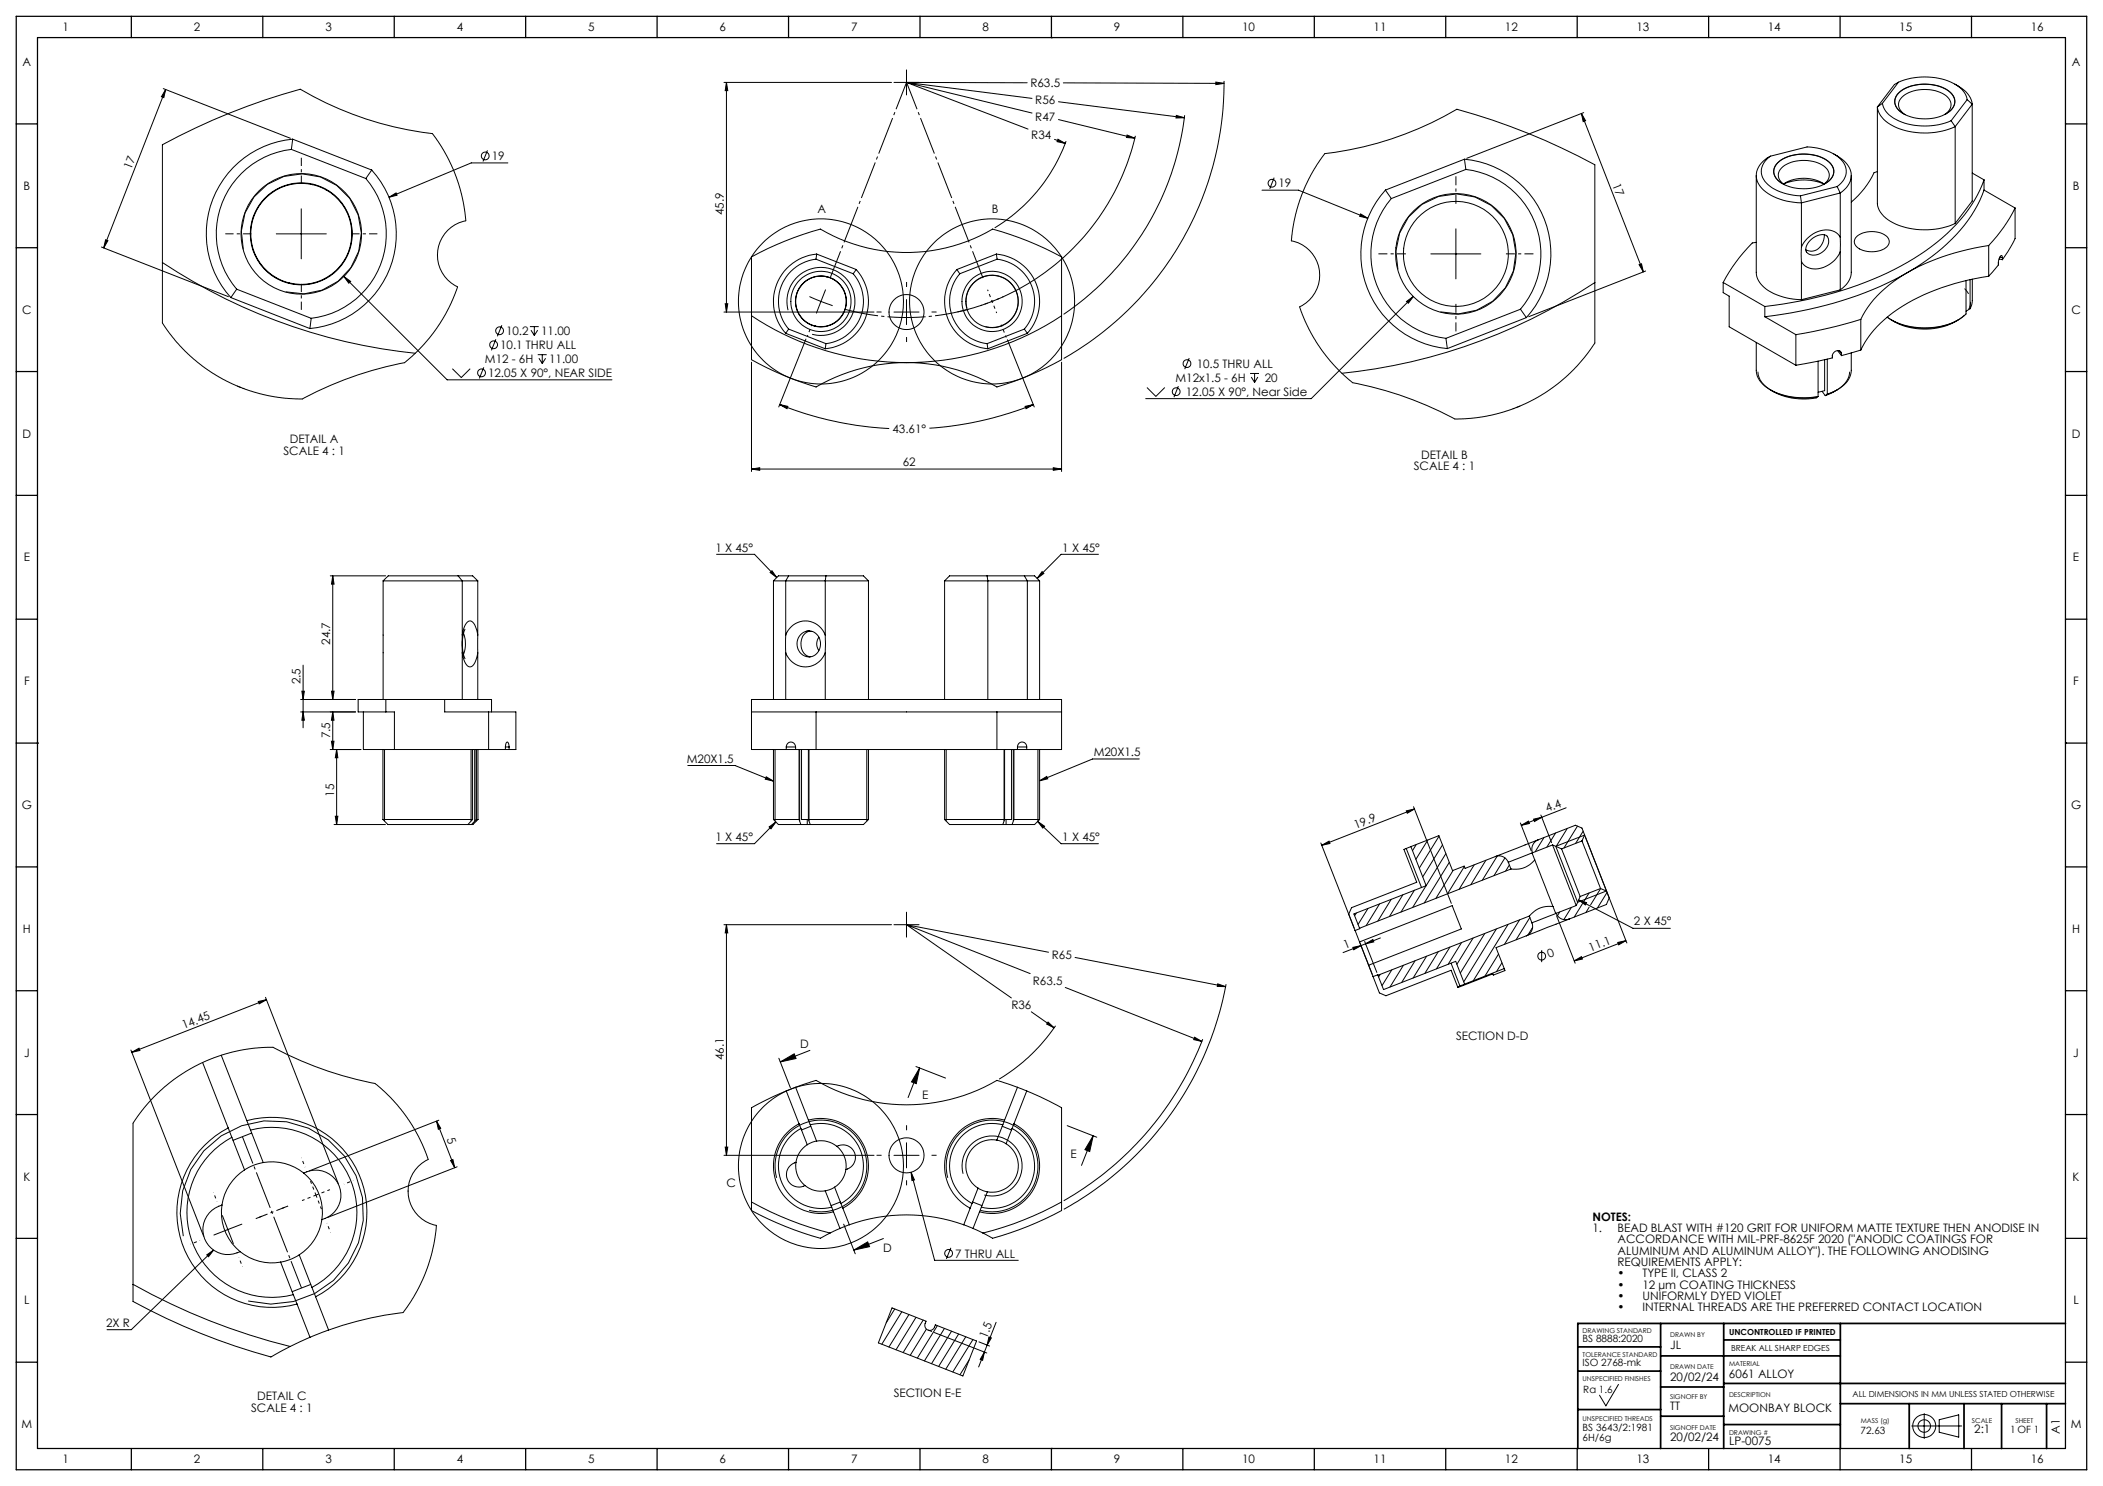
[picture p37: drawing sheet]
<svg xmlns="http://www.w3.org/2000/svg" width="420mm" height="297mm" viewBox="0 0 420 297" stroke-linecap="round" stroke-linejoin="round" font-family="sans-serif">
<defs><g id="words">
<g font-size="2.3">
<text x="12.5" y="6.2">1</text>
<text x="38.7" y="6.2">2</text>
<text x="65" y="6.2">3</text>
<text x="91.2" y="6.2">4</text>
<text x="117.5" y="6.2">5</text>
<text x="143.7" y="6.2">6</text>
<text x="170" y="6.2">7</text>
<text x="196.2" y="6.2">8</text>
<text x="222.5" y="6.2">9</text>
<text x="248.1" y="6.2">10</text>
<text x="274.3" y="6.2">11</text>
<text x="300.6" y="6.2">12</text>
<text x="326.8" y="6.2">13</text>
<text x="353.1" y="6.2">14</text>
<text x="379.3" y="6.2">15</text>
<text x="405.6" y="6.2">16</text>
<text x="4.5" y="13.2">A</text>
<text x="205.8" y="17.4">R63.5</text>
<text x="413.8" y="13.2">A</text>
<text x="206.8" y="20.8">R56</text>
<text x="206" y="27.7">R34</text>
<text x="206.8" y="24.1">R47</text>
<text x="26.2" y="34" transform="rotate(-69 26.2 34)">17</text>
<text x="98.2" y="32">19</text>
<text x="4.7" y="37.9">B</text>
<text x="255.3" y="37.4">19</text>
<text x="322" y="37" transform="rotate(69 322 37)">17</text>
<text x="414" y="37.9">B</text>
<text x="144.6" y="42.9" transform="rotate(-90 144.6 42.9)">45.9</text>
<text x="163.3" y="42.6">A</text>
<text x="198.1" y="42.6">B</text>
<text x="4.4" y="62.6">C</text>
<text x="413.7" y="62.6">C</text>
<text x="99.9" y="69.7">10.1 THRU ALL</text>
<text x="101.1" y="66.9">10.2</text>
<text x="108.1" y="66.9">11.00</text>
<text x="96.9" y="72.5">M12 - 6H</text>
<text x="97.5" y="75.3">12.05 X 90°, NEAR SIDE</text>
<text x="109.7" y="72.5">11.00</text>
<text x="234.8" y="76.2">M12x1.5 - 6H</text>
<text x="239" y="73.4">10.5 THRU ALL</text>
<text x="252.6" y="76.2">20</text>
<text x="236.8" y="79">12.05 X 90°, Near Side</text>
<text x="4.5" y="87.4">D</text>
<text x="57.9" y="88.5">DETAIL A</text>
<text x="178.2" y="86.5">43.61°</text>
<text x="413.8" y="87.4">D</text>
<text x="56.6" y="90.8">SCALE 4 : 1</text>
<text x="180.3" y="93.1">62</text>
<text x="282.4" y="93.9">SCALE 4 : 1</text>
<text x="283.8" y="91.6">DETAIL B</text>
<text x="4.7" y="112.1">E</text>
<text x="142.9" y="110.1">1 X 45°</text>
<text x="212.2" y="110.1">1 X 45°</text>
<text x="414" y="112.1">E</text>
<text x="66" y="128.7" transform="rotate(-90 66 128.7)">24.7</text>
<text x="4.8" y="136.8">F</text>
<text x="60" y="136.6" transform="rotate(-90 60 136.6)">2.5</text>
<text x="414.1" y="136.8">F</text>
<text x="65.9" y="147.4" transform="rotate(-90 65.9 147.4)">7.5</text>
<text x="137.2" y="152.2">M20X1.5</text>
<text x="218.4" y="150.9">M20X1.5</text>
<text x="4.4" y="161.5">G</text>
<text x="66.7" y="159.1" transform="rotate(-90 66.7 159.1)">15</text>
<text x="413.6" y="161.5">G</text>
<text x="142.9" y="167.9">1 X 45°</text>
<text x="212.2" y="167.9">1 X 45°</text>
<text x="270.8" y="165.5" transform="rotate(-21 270.8 165.5)">19.9</text>
<text x="309" y="162.2" transform="rotate(-21 309 162.2)">4.4</text>
<text x="326.3" y="184.7">2 X 45°</text>
<text x="4.6" y="186.2">H</text>
<text x="210.1" y="191.5">R65</text>
<text x="268.7" y="189.4" transform="rotate(-21 268.7 189.4)">1</text>
<text x="309.4" y="191.2" transform="rotate(-21 309.4 191.2)">0</text>
<text x="317.7" y="190" transform="rotate(-21 317.7 190)">11.1</text>
<text x="413.8" y="186.2">H</text>
<text x="206.3" y="196.6">R63.5</text>
<text x="202" y="201.5">R36</text>
<text x="36.7" y="205.5" transform="rotate(-21 36.7 205.5)">14.45</text>
<text x="159.8" y="209.2">D</text>
<text x="290.8" y="207.6">SECTION D-D</text>
<text x="4.8" y="211">J</text>
<text x="144.6" y="211.6" transform="rotate(-90 144.6 211.6)">46.1</text>
<text x="414.1" y="211">J</text>
<text x="184.1" y="219.4">E</text>
<text x="89.1" y="227.4" transform="rotate(69 89.1 227.4)">5</text>
<text x="213.8" y="231.2">E</text>
<text x="4.7" y="235.7">K</text>
<text x="145.1" y="236.9">C</text>
<text x="413.9" y="235.7">K</text>
<text x="318" y="243.7">NOTES:</text>
<text x="318" y="246">1.</text>
<text x="323" y="246">BEAD BLAST WITH #120 GRIT FOR UNIFORM MATTE TEXTURE THEN ANODISE IN</text>
<text x="176.4" y="249.9">D</text>
<text x="190.7" y="251.1">7 THRU ALL</text>
<text x="323" y="248.2">ACCORDANCE WITH MIL-PRF-8625F 2020 (&quot;ANODIC COATINGS FOR</text>
<text x="323" y="250.5">ALUMINUM AND ALUMINUM ALLOY&quot;). THE FOLLOWING ANODISING</text>
<text x="323" y="252.7">REQUIREMENTS APPLY:</text>
<text x="323" y="255">•</text>
<text x="323" y="257.3">•</text>
<text x="328" y="255">TYPE II, CLASS 2</text>
<text x="328" y="257.3">12 µm COATING THICKNESS</text>
<text x="4.8" y="260.4">L</text>
<text x="323" y="259.5">•</text>
<text x="323" y="261.8">•</text>
<text x="328" y="259.5">UNIFORMLY DYED VIOLET</text>
<text x="328" y="261.8">INTERNAL THREADS ARE THE PREFERRED CONTACT LOCATION</text>
<text x="414.1" y="260.4">L</text>
<text x="21.2" y="264.9">2X R</text>
<text x="197.1" y="267.4" transform="rotate(-69 197.1 267.4)">1.5</text>
<text x="333.5" y="269.2">JL</text>
<text x="333.5" y="275.7">20/02/24</text>
<text x="345.3" y="275.1">6061 ALLOY</text>
<text x="50.2" y="281.8">SCALE 4 : 1</text>
<text x="51.4" y="279.5">DETAIL C</text>
<text x="178.5" y="278.9">SECTION E-E</text>
<text x="333.5" y="281.6">TT</text>
<text x="345.2" y="281.9">MOONBAY BLOCK</text>
<text x="4.3" y="285.1">M</text>
<text x="333.5" y="287.7">20/02/24</text>
<text x="394.3" y="286.1">2:1</text>
<text x="411.4" y="286.2" transform="rotate(-90 411.4 286.2)">A1</text>
<text x="413.6" y="285.1">M</text>
<text x="12.5" y="292.1">1</text>
<text x="38.7" y="292.1">2</text>
<text x="65" y="292.1">3</text>
<text x="91.2" y="292.1">4</text>
<text x="117.5" y="292.1">5</text>
<text x="143.7" y="292.1">6</text>
<text x="170" y="292.1">7</text>
<text x="196.2" y="292.1">8</text>
<text x="222.5" y="292.1">9</text>
<text x="248.1" y="292.1">10</text>
<text x="274.3" y="292.1">11</text>
<text x="300.6" y="292.1">12</text>
<text x="326.8" y="292.1">13</text>
<text x="345.3" y="288.5">LP-0075</text>
<text x="353.1" y="292.1">14</text>
<text x="379.3" y="292.1">15</text>
<text x="405.6" y="292.1">16</text>
</g>
<g font-size="2">
<text x="316.1" y="267.9">BS 8888:2020</text>
<text x="316.1" y="272.8">ISO 2768-mk</text>
<text x="316.2" y="278.1">Ra 1.6</text>
<text x="316.1" y="285.6">BS 3643/2:1981</text>
<text x="316.1" y="287.6">6H/6g</text>
<text x="371.6" y="286.2">72.63</text>
<text x="401.5" y="286">1 OF 1</text>
</g>
<g font-size="1.7">
<text x="345.3" y="266.4">UNCONTROLLED IF PRINTED</text>
<text x="345.7" y="269.6">BREAK ALL SHARP EDGES</text>
<text x="370" y="278.8">ALL DIMENSIONS IN MM UNLESS STATED OTHERWISE</text>
</g>
<g font-size="1.3">
<text x="316.1" y="266">DRAWING STANDARD</text>
<text x="333.6" y="267">DRAWN BY</text>
<text x="316.1" y="275.7">UNSPECIFIED FINISHES</text>
<text x="316.1" y="270.9">TOLERANCE STANDARD</text>
<text x="333.6" y="273.3">DRAWN DATE</text>
<text x="345.3" y="272.8">MATERIAL</text>
<text x="333.6" y="279.2">SIGNOFF BY</text>
<text x="345.3" y="278.8">DESCRIPTION</text>
<text x="316.1" y="283.8">UNSPECIFIED THREADS</text>
<text x="333.6" y="285.4">SIGNOFF DATE</text>
<text x="345.3" y="286.5">DRAWING #</text>
<text x="371.6" y="284.1">MASS (g)</text>
<text x="393.8" y="284.1">SCALE</text>
<text x="402.5" y="284.1">SHEET</text>
</g>
</g></defs>
<g fill="none" stroke="#000" stroke-width=".2">
<path d="M32.6 17.7l25.4 9.9M33.1 17.9l-.4 1.6-.5-.2zM33.1 17.9l-12.4 31.6M144.6 16.5h33.4M145.1 16.5v45.8M145.1 16.5l.2 1.6h-.5zM178.5 16.5h5M181 14v5M181 16.5l24.3 9.3M181 16.5l25.1 3.1M181 16.5h24.1M181 16.5l25.1 6.1"/>
<path d="M212.4 16.5l32.1 .1M242.8 16.4l1.7 .2-1.7 .3zM244.5 16.2a63.4 63.4 0 0 1-32.1 55.4M379.2 16.4a12.8 12.8 0 0 1 12.3 1.2l1 1.1 .4 1.2M379.2 16.4l-3.3 4.2M379.2 16.4l-.9 .5-3.4 4.5M379.2 18.6a8.8 8.8 0 0 1 8.8-1.1 3.1 3.1 0 0 1 2.4 3.3 5.3 5.3 0 0 1-4.7 2.9 7.7 7.7 0 0 1-6.9-2.1 2.2 2.2 0 0 1 .4-3zM390.4 16.8a5.5 5.5 0 0 1 3.5 4M392.9 19.9l-3.2 4.2M392.9 19.9l1 .9M32.4 28.9a130.1 130.1 0 0 1 27.6-11.1 68.4 68.4 0 0 0 26.4 8.9l1.8 2.6 1 1.8 1.9 4.1 .7 2.3 .7 2.9 .5 3.7a7 7 0 0 0-5.6 6 7 7 0 0 0 4 7.2l-1.8 4.3-2.6 4.3-2.8 3.4-3.4 3.1a72.3 72.3 0 0 0-20.5 7.2l-4.2-.2-3.7-.7-4-1.2-3.8-1.8-3.4-2-3.7-3.1-2.6-2.7-2.5-3.4zM58.2 29.8a17 17 0 0 0-10.9 27.9"/>
<path d="M58.2 29.8l14.9 5.8M58.5 27.8a19 19 0 0 0-16 12 19 19 0 0 0 3.6 19.6M58.5 27.8l15.7 6.1M58.5 27.8l-.3 2M62.5 36.9l2.6 1M62.5 36.8v.1a10.1 10.1 0 0 0-11.7 6.1 10.1 10.1 0 0 0 4.4 12.5M65.2 37.8a10.1 10.1 0 0 1 4.4 12.5 10.1 10.1 0 0 1-11.7 6.2l-.1 .1M73.1 35.6a17 17 0 0 1-10.9 27.9M74.2 33.9a19 19 0 0 1 3.7 19.7 19 19 0 0 1-16 12M74.2 33.9l-1.1 1.7M77.7 39.4l1.4-.9 .2 .5zM97.4 30l-.9 2.2"/>
<path d="M101.4 32.5h-7.3l-16.4 6.9M210.6 27.8l2.1 .8M211.3 27.8l1.4 .8-1.6-.3zM211.4 20.3l25.1 3.2M211.4 23.9l15.3 3.7M212.9 28.2a33.9 33.9 0 0 1-14.2 17.3M225.1 27l1.6 .6-1.7-.2zM226.8 27.1a46.9 46.9 0 0 1-35.6 35.2M234.9 23l1.6 .5-1.6 .1zM236.6 23a55.8 55.8 0 0 1-24.2 39.8M252 38h7.3l13.9 5.6M254.5 35.5l-.9 2.2"/>
<path d="M264.6 30.7a67.2 67.2 0 0 0 26.4-8.9 130.8 130.8 0 0 1 27.5 11.1v35.6l-2 2.8-3.3 3.6-3.6 2.8-3 1.9-4 1.9-3.7 1.1-3.8 .8-4.5 .2a73 73 0 0 0-20.5-7.3l-2.1-1.8-1.8-1.8-1.8-2.2-1.4-2.1-1.5-2.5-1.4-3.1-.6-1.5 .6-.3a7 7 0 0 0 3.4-7.2 7 7 0 0 0-5.6-5.8l.3-2.4 .6-2.9 1.2-3.8 1.7-3.9 1.3-2.1zM276.7 37.9a19 19 0 0 0-3.6 19.7 19 19 0 0 0 16 12M276.7 37.9l1.2 1.7M277.9 39.6a17 17 0 0 0 10.9 27.9M292.5 31.8a19 19 0 0 1 15.9 12 19 19 0 0 1-3.6 19.6M292.5 31.8l.3 2M292.5 31.8l-15.8 6.1M292.8 33.8a17 17 0 0 1 10.9 27.9M292.8 33.8l-14.9 5.8M315.8 22.7l12.4 31.6M315.8 22.7l.9 1.4-.5 .2zM316.3 22.5l-23.4 9.1"/>
<path d="M350.8 35v19.3a5.1 5.1 0 0 0 3.5 4.3 13.9 13.9 0 0 0 5.5 1.2M353.6 31.2a3.4 3.4 0 0 0 0 6 11.2 11.2 0 0 0 6 1.9M353.6 31.2l7.3-1.9a9.1 9.1 0 0 1 7.4 3.3 3.4 3.4 0 0 1-1.4 4.6M353.6 31.2a4.1 4.1 0 0 0-2.5 5.2 8.2 8.2 0 0 0 5.7 3.7l3 .4M355 32.5a8.8 8.8 0 0 1 8.8-1.1 3.1 3.1 0 0 1 2.4 3.4 5.3 5.3 0 0 1-4.7 2.8 7.7 7.7 0 0 1-6.8-2.1 2.2 2.2 0 0 1 .3-3zM356 36.7a2.5 2.5 0 0 1-.9-4.2 8.7 8.7 0 0 1 10.3 0 2.36 2.36 0 0 1-.4 3.9l-.5 .3M356.2 36.7a7.6 7.6 0 0 1 8.1 0 10.3 10.3 0 0 0-8.1 0zM356.3 36.9a2.13 2.13 0 0 1-1.1-2 2.13 2.13 0 0 1 1.2-1.9 7.4 7.4 0 0 1 8.4 .7 2.02 2.02 0 0 1-.7 3.2M359.6 39.1l.2 1.4M364.5 36.7h.1M366.2 30.7a5.4 5.4 0 0 1 3.5 4.2 4.3 4.3 0 0 1-2.2 3.6M366.9 37.2l-7.3 1.9"/>
<path d="M366.9 37.2l.6 1.3M367.5 38.5l-7.7 2M367.5 38.5v8.9M369.7 35v19.3a4.4 4.4 0 0 1-2.2 3.6M374.9 21.4v19.3a5.4 5.4 0 0 0 3.8 4.1 15.3 15.3 0 0 0 11.8-.2M374.9 34.2l-.6 .3a17.3 17.3 0 0 1-4.6 5.8M374.9 21.4a5.4 5.4 0 0 0 3.8 4 15.3 15.3 0 0 0 11.8-.1M375.9 20.6a4.9 4.9 0 0 0 3.3 3.5 13.6 13.6 0 0 0 10.5 0M375.9 20.6l-1 .8M380.2 22.7a2.5 2.5 0 0 1-.9-4.2 8.7 8.7 0 0 1 10.2 0 2.36 2.36 0 0 1-.4 3.9l-.5 .4M380.5 22.9a2.17 2.17 0 0 1-1.3-2 2.17 2.17 0 0 1 1.2-2 7.8 7.8 0 0 1 8.6 .5 2.1 2.1 0 0 1-.6 3.5M389.7 24.1l.8 1.2"/>
<path d="M390.5 25.3v19.3M393.9 20.8v19.3l-3.4 4.5M393.9 34.5l2.3 1.4M393.9 20.8l-3.4 4.5M396.2 35.9a30.8 30.8 0 0 1-12.8 14.9 72.1 72.1 0 0 1-30.9 10.4M396.2 37.9a30.8 30.8 0 0 1-12.8 15l-2.4 1.5M396.2 35.9v2M396.2 37.9l6.2 3.6M20.2 49.3l25.4 9.9M21.1 47.9l.4 .1-.8 1.5zM32.4 52.4a112.2 112.2 0 0 0 50.5 18.1M46.1 59.4l15.8 6.2"/>
<path d="M47.3 57.7l-1.2 1.7M47.3 57.7l14.9 5.8M48.6 49.8a12 12 0 0 1 10.5-15.1 12 12 0 0 1 13 13 12 12 0 0 1-15 10.6M55.2 46.7h10M55.2 55.5v.1M55.2 55.5l2.6 1M60.2 41.7v10M68.7 55.2l20.6 20.6h32.9M68.7 55.2l1.3 1-.3 .3zM150.1 51.3a65.2 65.2 0 0 1 13.7-5.6 34 34 0 0 0 34.4 0 64.8 64.8 0 0 1 13.8 5.6v20.5a65.7 65.7 0 0 1-12.9 5.5 36 36 0 0 0-36.1 0 65 65 0 0 1-12.9-5.5zM161.7 59.2l2.3 1M163 51.7a8.5 8.5 0 0 0-5.5 14"/>
<path d="M163 51.7l7.4 2.9M163.1 50.7a9.5 9.5 0 0 0-8 6 9.5 9.5 0 0 0 1.8 9.8M163.1 50.7l7.9 3.1M163.1 50.7l-.1 1M164.9 57.9l-.9 2.3M165.1 55.3l1.3 .5M165.1 55.3a5 5 0 0 0-5.9 3 5 5 0 0 0 2.3 6.3M165.1 55.2v.1M166.4 55.8a5.1 5.1 0 0 1 2.2 6.2 5.1 5.1 0 0 1-5.8 3.1M166.5 55.7l-.1 .1M170.4 54.6a8.5 8.5 0 0 1-5.4 14M171 53.8a9.5 9.5 0 0 1 1.8 9.8 9.5 9.5 0 0 1-8 6"/>
<path d="M171 53.8l-.6 .8M181 59.8v5M191.1 53.8a9.5 9.5 0 0 0-1.8 9.8 9.5 9.5 0 0 0 8 6M191.1 53.8l.6 .8M191.7 54.6a8.5 8.5 0 0 0 5.4 14M199 50.7a9.5 9.5 0 0 1 8 6 9.5 9.5 0 0 1-1.8 9.8M199 50.7l.1 1M199 50.7l-7.9 3.1M199.1 51.7a8.5 8.5 0 0 1 5.5 14M199.1 51.7l-7.4 2.9M271.7 42.7l1.5 .9-1.7-.4zM279.2 53.8a12 12 0 0 1 10.5-15 12 12 0 0 1 13 12.9 12 12 0 0 1-15 10.6"/>
<path d="M282.3 59.2l-20.4 20.4h-33.1M285.8 50.7h9.9M290.8 45.7v10M318.5 56.4a112.2 112.2 0 0 1-50.5 18.1M327.4 52.8l.4-.1 .4 1.6zM328.7 54.1l-23.4 9.1M344.1 56.4l8.4 4.8M344.1 56.4v2l1.2 .7v6.1l13.4 7.7M350.8 48.4l-.8 .1a33.1 33.1 0 0 0-5.9 7.9M359.8 49.3v2.9M359.8 40.5v8.8M359.8 52.2v7.6"/>
<path d="M361.3 48.2a2.86 2.86 0 0 1 3.6-1.1 2.22 2.22 0 0 1-.8 3.1 2.16 2.16 0 0 1-3.4-.1 2.38 2.38 0 0 1 .6-1.9zM364.4 46.9a3.1 3.1 0 0 1-2.7 3.3l-1.1-.4M367.5 47.4a3.6 3.6 0 0 0-4.8-1 5.8 5.8 0 0 0-2.9 2.9M367.5 47.4v2.9M367.5 50.3a5.4 5.4 0 0 1-6.6 3l-.7-.4-.4-.7M367.5 50.3v7.6M367.5 57.9l-7.7 1.9M370.8 47.2a4.9 4.9 0 0 1 6.3 .3 1.58 1.58 0 0 1-1.1 2.3 4.9 4.9 0 0 1-5.4-.8l-.3-.7 .1-.6zM381 54.4a75.5 75.5 0 0 1-28.5 8.8M381 54.4a22.3 22.3 0 0 0-9.4 9.4M392.3 57.6l.9 1.1M392.6 56v6.7a12.2 12.2 0 0 1-9.5 2.7 12.1 12.1 0 0 1-6.2-2.1 13.7 13.7 0 0 0 15 0l.4-.4"/>
<path d="M393.5 55.8v5.8M393.9 55.7v4.7l-.4 1.2M397.2 55.1a41.3 41.3 0 0 0-20.8 8.7 18.5 18.5 0 0 0-4.8 6.1M397.2 49a47.1 47.1 0 0 0-16.2 5.4M397.2 49v6.1M399.3 51.7l.6 .1M399.4 51.3l.5 .1M399.9 51.4l-.2-.4a2.26 2.26 0 0 0-.6 1.9l-1.9 2.2M399.9 51.4v.4M402.4 41.5a30 30 0 0 1-5.2 7.5M402.4 41.5v6.1l-1.4 2.7-1.1 1.5M47.4 77.1l.7 .3"/>
<path d="M48.5 77.5l.2 .1M62.2 63.5l-.3 2.1M90.3 73.6l1.8 1.8 1.8-1.8M96.6 73.3l-.9 2.2M99 67.7l-.9 2.2M100.2 64.9l-.9 2.2M105.8 65.2h1.8M106 65.9l.7 1.1M106.7 65.2v1.8M107.4 65.9l-.7 1.1M107.4 70.8h1.8M107.6 71.5l.7 1.1"/>
<path d="M108.3 70.8v1.8M109 71.5l-.7 1.1M144.6 62.3h30M144.8 60.6h.5l-.2 1.7zM150.1 63a55.9 55.9 0 0 0 61.9 0M150.1 72.3v21.8M156.9 66.5l7.9 3.1M157.4 61.9a6.8 6.8 0 0 1 6-8.5 6.8 6.8 0 0 1 7.3 7.4 6.8 6.8 0 0 1-8.5 5.9M157.5 65.7l-.6 .8M157.5 65.7l7.5 2.9M161 67.7l-5.5 13.5M161.5 64.6h-.1"/>
<path d="M161.5 64.6l1.3 .5M164 60.2l2.3 .8M164 60.2l-.9 2.3M165 68.6l-.2 1M178.5 62.3h5M193.1 61.5a5.2 5.2 0 0 1 4.6-6.5 5.2 5.2 0 0 1 5.6 5.6 5.2 5.2 0 0 1-6.5 4.6M197.1 68.6l.2 1M201.2 67.8l5.4 13.4M204.6 65.7l.6 .8M204.6 65.7l-7.5 2.9M205.2 66.5l-7.9 3.1M212 72.3v21.8"/>
<path d="M229.1 77.4l1.7 1.7 1.8-1.7M235.3 77.1l-.8 2.2M237.5 71.5l-.9 2.2M249.7 74.6h1.7M249.9 75.3l.7 1M250.6 74.6v1.7M251.2 75.3l-.6 1M280.9 60.2l1.4-1-1 1.3zM288.8 67.5l.3 2.1M303.7 61.7l1.1 1.7M303.7 61.7l-14.9 5.8M304.8 63.4l-15.7 6.2"/>
<path d="M350.8 68.4v5.5a5.3 5.3 0 0 0 3.8 4.4 15.3 15.3 0 0 0 8.5 .9M351.1 74.2a4.4 4.4 0 0 0 2.8 3.8 14.1 14.1 0 0 0 9.1 1.2M352.5 63.2l6.2 3.6M352.5 61.2v2M353.5 77.8a12.8 12.8 0 0 0 9.2 1.6l.4-.2M358.7 66.8v6.1M363.1 72.1v7.1M363.9 78.1l.6 .9M364.4 71.8v6.2l-1.3 .3M364.9 71.7v7M364.9 78.7l-.4 .3M366.9 77.8l-2.4 1.2"/>
<path d="M367 70l.8 1M367.3 70l.5 .6M367.8 70.6a.9 .9 0 0 0-.9-.6 .9 .9 0 0 0-.9 .6l-.1 .9-7.2 1.4M367.8 70.6v.4M369.4 74.2a5.2 5.2 0 0 1-3.8 4.3l-.8 .3M369.7 70.5v3.4a4.7 4.7 0 0 1-3 4l-1.8 .8M371.6 63.8a96.7 96.7 0 0 1-12.9 3M371.6 69.9l-3.8 1.1M371.6 63.8v6.1M377.7 63.8a13 13 0 0 0 13.4 0M393.5 61.6l-.9 .5M393.6 60.3l-.4 1.5"/>
<path d="M150.1 93.6l1.6-.2v.5zM150.1 93.6h61.9M155.7 80.8l1.6 .3-.1 .5zM155.7 80.8a68.3 68.3 0 0 0 21.9 4.8M204.7 81.1l1.7-.3-1.5 .8zM206.4 80.8a67.9 67.9 0 0 1-20.8 4.7M210.4 93.4l1.6 .2-1.6 .3zM302.4 81.5l-.2 .1M303.5 81.1l-.7 .3M66 115h11M66.5 115v24.6M66.5 115l.2 1.6h-.5z"/>
<path d="M76.5 116h15.8M76.5 116v23.6M91.5 115h-14l-1 1M91.5 115h2.9l1 1M91.5 115l.8 1M92.3 116h3.1M92.3 116v10.8M95.4 116v10.8M143.1 110.7h7.6l4.4 4.6M153.8 114.3l.4-.4 .9 1.4zM154.5 116h2.4M154.5 116v23.6"/>
<path d="M156.9 116h7.9M156.9 116v10.8M157.5 115h-2l-1 1M157.5 115h7.5M157.5 115l-.6 1M164.8 116h8.6M164.8 116v10.8M165 115h7.4l1 1M165 115l-.2 1M173.4 116v23.6M188.7 116h8.6M188.7 116v23.6"/>
<path d="M197.1 115h-7.5l-.9 1M197.1 115l.2 1M197.1 115h7.5M197.3 116v23.6M197.3 116h7.9M204.6 115h2l1 1M204.6 115l.6 1M205.2 116h2.4M205.2 116v23.6M207.6 116v23.6M208.1 114.1l.4 .4-1.4 1zM219.4 110.7h-7.5l-4.8 4.8"/>
<path d="M60 139.6h11M60.3 138h.5l-.3 1.6zM60.5 132.8v12.5M66.2 138h.5l-.2 1.6zM77.1 139.6h-5.6v2.5h5.6M77.1 139.6v2.5M77.1 139.6h11.7M88.8 139.6h9.4v2.5M88.8 139.6v2.5h8.8M92.3 126.8v3.5M92.3 130.3a3.6 3.6 0 0 0 1.4 2.8 1.44 1.44 0 0 0 1.4-1.4l.3-1.4M92.3 126.8a3.7 3.7 0 0 1 1.4-2.8 1.48 1.48 0 0 1 1.4 1.4l.3 1.4"/>
<path d="M92.3 130.3v9.3M92.6 126.4a5.9 5.9 0 0 1 0 4.2M92.9 125.6a8.4 8.4 0 0 0 0 5.9M95.4 126.8v3.5M95.4 130.3v9.3M156.9 130.3a4.2 4.2 0 0 0 4 2.8 4.2 4.2 0 0 0 3.9-2.8M156.9 126.8v3.5M156.9 126.8a4.2 4.2 0 0 1 4-2.8 4.2 4.2 0 0 1 3.9 2.8M156.9 130.3v9.3M159.9 126.7a2.36 2.36 0 0 1 2.9-.4 2.36 2.36 0 0 1 1 2.7 2.32 2.32 0 0 1-2.4 2.1 2.32 2.32 0 0 1-2.2-2.3l.1-1.1zM161.5 126.1a2.81 2.81 0 0 0-1.5 2.5 2.81 2.81 0 0 0 1.6 2.5h.3M161.5 126.1h.7"/>
<path d="M161.6 125.9l-.7 .2h.6M163.5 127.2l-.3 .6a2.31 2.31 0 0 0 .3 2.1M164.8 126.8v3.5M164.8 130.3v9.3M60 142.1h11M60.5 142.1l.3 1.7h-.5zM65.9 149.6h6.2M66.2 148h.5l-.2 1.6zM66.5 142.1v7.5M66.5 142.1l.2 1.7h-.5zM67.2 149.6v15M67.2 149.6l.3 1.7h-.5z"/>
<path d="M72.6 142.1v7.5h6.2M76.5 149.6v14M76.8 149.6v14.3M77.1 142.1h1.7v7.5M78.8 149.6h18.8M94.1 149.6v14.3M94.4 149.6v14M94.8 149.6v14.3M95.1 149.6v14.3M95.5 149.6v14M97.6 142.1h5.4v7.5h-1.3M97.6 149.6h3.3"/>
<path d="M97.6 142.1v7.5M100.9 149.1l.2-.7 .2-.3 .2 .2 .2 .8M100.9 149.6h.8M100.9 149.1h.8M100.9 149.1v.5M101.7 149.1v.5M137.4 152.8h9.4l7.7 3.1M150.1 142.1h12.9M153 155.1l1.5 .8-1.7-.4zM154.5 149.6v14M154.8 149.6v14.3M157 149.6h-6.9v-10h61.9v10h-6.9"/>
<path d="M157 149.1a.94 .94 0 0 1 1-1 .94 .94 0 0 1 .9 1M157 149.1v.5M157 149.6h1.9M157 149.1h1.9M158.9 149.6h4.1M158.9 149.1v.5M159.6 149.6v14M159.7 149.6v14.3M160.1 149.6v14h1.3M161.4 149.6v14M161.6 149.6v14.3M163 149.6h36.1"/>
<path d="M163 142.1h36.1M163 142.1v7.5M173.1 149.6v14.3M173.4 149.6v14M188.7 149.6v14M189 149.6v14.3M199.1 149.6h4.1M199.1 142.1h12.9M199.1 142.1v7.5M200.5 149.6v14.3M200.6 149.6v14M202 149.6v14h-1.4"/>
<path d="M202.4 149.6v14.3M202.5 149.6v14M203.2 149.1a.93 .93 0 0 1 .9-1 .93 .93 0 0 1 1 1M203.2 149.1v.5M203.2 149.6h1.9M203.2 149.1h1.9M205.1 149.1v.5M207.3 149.6v14.3M207.6 155.9l1.5-.9 .1 .5zM207.6 149.6v14M227.5 151.5h-9.3l-10.6 4.4M66.7 164.6h10.3"/>
<path d="M67 162.9h.5l-.3 1.7zM76.5 163.6l1 1h15.9M76.5 163.6h17.9M93.4 164.6h.8M94.4 163.6l-1 1M95.5 163.6l-1.1 1h-.2M95.5 163.6h-.4l-.9 1M153.6 165.1l1.3-1-.9 1.3zM154.5 163.6h5.1M154.5 163.6l1 1h4.5M154.9 164.1l-4.2 4.3h-7.6M159.6 163.6l.4 1"/>
<path d="M160 164.6h1.2M161.2 164.6h.6M161.2 163.6v1M161.4 163.6h12M161.4 163.6l.4 1M173.4 163.6l-1 1h-10.6M188.7 163.6l.9 1h10.7M188.7 163.6h11.9M200.3 164.6h.6M200.6 163.6l-.3 1M200.9 164.6h1.2M200.9 163.6v1"/>
<path d="M202.5 163.6h5.1M202.5 163.6l-.4 1M207.2 164l1.4 .9-.3 .4zM207.2 164l4.7 4.4h7.5M207.6 163.6l-1 1h-4.5M263.8 168.3l6.6 17M264 168.7l1.4-.8 .2 .5zM277.8 179.5l-2.6 4.4M280.2 178.6l-2.7 4.4M280.8 169.4l-.4 .2 2.5 6.5-13 5.1-.5 1.3 1.2 3.3M280.8 169.4l3.1 7.8M280.9 161.9l1.6-.4-1.4 .8z"/>
<path d="M281.8 169l-1 .4M281.8 169l3 7.8-14.4 5.6 1.1 2.9M281.8 169l5.6-2.2 2.7 7 2.3-.9 .2 .5 6-2.4M282.3 161l7.5 19.3M282.5 161.5l-18.5 7.2M282.5 177.7l-2.7 4.4M282.8 168.6l-.7 1.2M285.2 167.7l-2.4 3.9M287.4 166.9l-3.9 6.4M288.1 168.7l-4 6.3M288.8 170.4l-6.7 10.7M289.4 172.2l-4.9 8"/>
<path d="M290.2 173.7l-3.4 5.6M292.5 173l-3.4 5.4M294.4 172.6l-3 4.9M296.8 171.7l-3.1 4.9M298.6 171a1.99 1.99 0 0 1 2.6 1.1M299 170.9l-3 4.8M300.6 171.3l-2.2 3.5M301.2 172.1l.6 1.4M301.4 172.7l-.7 1.2M301.8 173.5l-30.3 11.8M303.6 164.3l2.2 5.6M303.8 164.8l1.5-.9 .1 .5z"/>
<path d="M306.1 170.2l-4.9 1.9M306.1 170.2l-.1 .1 .5 1.4M306.3 163.5l1.6-.3-1.4 .8zM306.5 171.7a5 5 0 0 1-4.7 1.8M306.5 171.7l3.7 9.3M307.2 167.6a1.99 1.99 0 0 0-1.1 2.6M307.2 167.6l-8.6 3.4M307.7 162.7l2.2 5.5M308.3 167.2l-1.7 2.8M310.1 168.7l4.7 12.1M310.1 168.7l1.8 .8M310.1 168.7l-4 1.5"/>
<path d="M310.7 166.3l-1.8 2.8M311.9 169.5l3.7 9.5M312.8 161.3l-9 3.5M313 165.4l-2.2 3.6M315 164.9l-2.7 4.4M315.3 179.7l1.6 .5-.3 .5zM315.3 179.7l10.8 5.6h7.5M315.6 179l-.8 1.8M315.9 167.9l3.8 9.5M315.9 167.9l-4 1.6M316.2 165.9l-1.5 2.5M316.4 166.7l-5.7 2.3 4.1 10.4 .3 .7 5.7-2.2"/>
<path d="M316.5 166.7l4.4 11.2M316.5 166.7l-.6 1.2M316.5 166.7l-.6-1.4-1.3-.6-7.4 2.9M316.6 167.1l8.3 21.1M317.4 178.3l-1.1 1.6M319.7 177.4l1.2 .5M319.7 177.4l-4.1 1.6M319.7 177.4l-2.1 3.3M320.9 177.9l.5 1.4-.6 1.3-7.4 2.9M321 178.1l-2 3.2M51.6 199.9l1.6-.3-1.4 .8zM53 199.1l14.6 37.2"/>
<path d="M53.2 199.6l-26.9 10.5M144.6 184.6h33.4M145.1 184.6l.2 1.6h-.5zM145.1 184.6v46M178.5 184.6h5M181 182.1v5M181 184.6l21 14.6M181 184.6l24.7 9.8M181 184.6l28.4 5.5M212.8 197.1l27.2 10.8M214.7 191.1l30.1 5.9M243.2 196.4l1.6 .6-1.7-.1z"/>
<path d="M244.9 196.5a65 65 0 0 1-32.4 44.9M270.2 189.1l1.6-.3-1.4 .8zM270.6 185.8l.9 2.2M270.9 182.3l-.4 .5M271.5 188l18.5-7.2 1.9 4.6-18.6 7.3M271.5 185.3l-.9 .5M271.5 188l1.8 4.7M271.6 188.3l2.4 6.2M271.8 188.8l-3.6 1.4M272.5 187.9l2.5 6.2M272.7 188.4l1.5-.8 .2 .4zM273.2 181.3l-2 3.2"/>
<path d="M273.3 192.7l.9 2.3M274.2 195l1.3 3.2 1.3 .6 13-5.1 1.3 3.3M275.2 194.7l-1 .3M275.2 194.7l1.1 2.8 14.4-5.6 1.8 4.6M275.5 180.4l-2.7 4.4M275.6 194.5l-.3 .5M275.7 187.2l-3.9 1.6M278 193.6l-2 3.2M280.3 192.7l-2.7 4.3M282.6 191.8l-2.7 4.3M284.9 190.9l-2.7 4.3M287.2 190l-2.6 4.3"/>
<path d="M289.6 189.1l-2.7 4.3M289.8 192.3l1.8 4.5M291.6 196.8l-.5 .2M291.9 188.2l-2.7 4.3M292.5 196.5l-.9 .3M294.2 187.3l-3.2 5.2M296.5 186.4l-4.9 7.9M298.8 185.4l-6.5 10.6M299.3 190.5l-2.7 4.4M300 192.2l-1.1 1.8M300.4 193.4l.2 .4-2.4 .9-.1-.3-6.9 2.7-.1-.1M300.4 193.4l-7.9 3.1"/>
<path d="M301.2 184.5l-7 11.3M303.5 183.6l-3 4.9M304.8 186.8l-6 2.4 1.6 4.2M305.4 182.9l.5 1.3M305.4 182.9l-30.2 11.8M305.5 183.2l-2.7 4.4M305.9 184.2a2 2 0 0 1-1.1 2.6M306.1 185.1l-.9 1.5M307.9 189.7v2.4M310.2 181l.6 1.3M310.2 181a5.1 5.1 0 0 0-4.8 1.9M310.8 182.3a1.98 1.98 0 0 0 2.6 1.2"/>
<path d="M310.8 182.3l-4.9 1.9M310.9 182.8l3.7 9.5M311.5 182.1l-.5 .7M313.4 183.5l-8.6 3.3M313.8 181.1l-1.5 2.5M314.4 191.8l1.4-.8 .2 .5zM314.8 180.8l-4 1.5M316.1 180.4l-1.7 2.7M317.4 181.1l-.7 1.1M323.1 188.1l1.6-.3-1.4 .8zM324.7 187.8l-10.3 4M26.1 209.6l14.6 37.2"/>
<path d="M26.3 210.1l1.5-.9 .1 .5zM40.5 212.1l5.1 13.1M44.2 210.7l5.1 13M155.5 211.3l2.4 5.9M155.8 212l2.8-1.6 .4 .9zM157 217.8l-2.6 1.1-4.3 2.2v20.6a66.4 66.4 0 0 0 13.7 5.5l2-1M157 217.8l2.6 6.5M158.9 217l4.1-1.3a35.9 35.9 0 0 0 36.1 0l4.1 1.3M158.9 217l-1.9 .8M158.9 217l2.5 6.6M161.7 209.7l-5.9 2.3M182.9 212.9l5.9 2.3"/>
<path d="M183.7 213.2l-2.3 5.9M183.7 213.2l-.7 3.1-1-.3zM203.2 217l1.9 .8M203.2 217l-2.6 6.6M205.1 217.8l2.6 1.1 4.3 2.2v20.6a66 66 0 0 1-13.8 5.5l-1.9-1M205.1 217.8l-2.6 6.5M206 202l4.5 3.2M209.3 204l1.2 1.2-1.5-.8zM210.8 204.8a36.2 36.2 0 0 1-11.3 10.6M238.6 207.1l1.4 .8-1.6-.4zM240.2 207.4a63.4 63.4 0 0 1-27.8 32.3M45.6 225.2a19 19 0 0 0-9 23.7 19 19 0 0 0 22.7 11.4"/>
<path d="M45.6 225.2l3.2 8.3M46.3 227a17 17 0 0 0-7.8 21.2 17 17 0 0 0 20.1 10.3M48.8 233.5a10 10 0 0 0-4.5 7.1M49.3 223.7a19 19 0 0 1 22.7 11.4 19 19 0 0 1-9 23.8M49.3 223.7l3.3 8.4M50 225.6a17 17 0 0 1 20.1 10.3 17 17 0 0 1-7.8 21.1M50.3 226.2l-3.8 1.4M52.6 232.1a10.1 10.1 0 0 1 8.1 2.1M52.6 232.1a10.3 10.3 0 0 0-3.8 1.4M60.7 234.2a5 5 0 0 1 7 2.6 5 5 0 0 1-3.4 6.7M60.7 234.2a10.1 10.1 0 0 1 3.6 9.3M87.2 223.8l.8 1.4-.5 .2z"/>
<path d="M87.2 223.8l3.6 9.3M87.6 223.6l-25.8 10.2M90 231.7l.4-.2 .4 1.6zM91.3 232.9l-25.9 10.2M144.6 230.6h30M144.8 229h.5l-.2 1.6zM150.1 240a64.6 64.6 0 0 0 15.7 6.2M155.1 235.1a9.2 9.2 0 0 1 8.1-11.5 9.2 9.2 0 0 1 9.9 10 9.2 9.2 0 0 1-11.5 8M159 232a2.52 2.52 0 0 0-1.8 3.4 2.52 2.52 0 0 0 3.6 1.3M159 232a5 5 0 0 0 1.8 4.7M159.6 224.3a9.5 9.5 0 0 0-4.5 11.9 9.5 9.5 0 0 0 11.4 5.7M159.6 224.3l.4 1"/>
<path d="M160 225.3a8.5 8.5 0 0 0-4 10.6 8.5 8.5 0 0 0 10.1 5.1M160 225.3l1.2 3.2M160.8 236.7a5 5 0 0 0 4 1M161.2 228.5a5 5 0 0 0-2.2 3.5M161.4 223.6a9.5 9.5 0 0 1 11.4 5.7 9.5 9.5 0 0 1-4.5 11.9M161.4 223.6l.4 .9M161.8 224.5a8.5 8.5 0 0 1 10.1 5.2 8.5 8.5 0 0 1-4 10.6M161.8 224.5l1.3 3.3M161.9 224.8l-1.8 .8M163.1 227.8a5.1 5.1 0 0 1 4 1M163.1 227.8l-1 .3-.9 .4M164.8 237.7l1.3 3.3"/>
<path d="M166.7 237l-.7 .4-1.2 .3M166.7 237l1.2 3.3M167.1 228.8a2.52 2.52 0 0 1 3.6 1.3 2.52 2.52 0 0 1-1.8 3.4M167.1 228.8a5 5 0 0 1 1.8 4.7M167.8 240l-1.8 .7M168.9 233.5a4.9 4.9 0 0 1-2.2 3.5M178.5 230.6h5M181 228.1v5M182 234l4.7 17.6h16.7M182 234l.6 1.5-.5 .2zM189.3 235.1a9.2 9.2 0 0 1 8-11.5 9.2 9.2 0 0 1 10 10 9.2 9.2 0 0 1-11.5 8M192.4 234.3a6 6 0 0 1 5.2-7.5 6 6 0 0 1 6.5 6.5 6 6 0 0 1-7.5 5.2"/>
<path d="M194.3 240l1.8 .7M195.3 237.2l.9 .4 1 .3M195.3 237.2l-1.2 3.1M197.2 237.9l-1.2 3.1M199.1 227.6a5.2 5.2 0 0 0-5.9 3.2 5.2 5.2 0 0 0 2.1 6.4M199.1 227.6l.9 .3 .9 .4M200.2 224.8l1.8 .8M200.3 224.5a8.5 8.5 0 0 0-10.1 5.2 8.5 8.5 0 0 0 3.9 10.6M200.3 224.5l-1.2 3.1M200.6 223.6a9.5 9.5 0 0 0-11.3 5.7 9.5 9.5 0 0 0 4.5 11.9M200.6 223.6l-.3 .9M200.9 228.3a5.2 5.2 0 0 1 2.1 6.4 5.2 5.2 0 0 1-5.8 3.2"/>
<path d="M202.1 225.3a8.5 8.5 0 0 1 3.9 10.6 8.5 8.5 0 0 1-10 5.1M202.1 225.3l-1.2 3M202.5 224.3a9.5 9.5 0 0 1 4.5 11.9 9.5 9.5 0 0 1-11.4 5.7M202.5 224.3l-.4 1M212 240a65.1 65.1 0 0 1-15.7 6.2M213.1 224.7l5.9 2.3M218.3 226.7l-2.3 5.9M218.3 226.7l-.7 3.2-.9-.4zM26.6 256.4a125.9 125.9 0 0 0 31.3 12.4M36.6 246.8a18.3 18.3 0 0 1 16.1-23 18.3 18.3 0 0 1 19.9 19.8 18.3 18.3 0 0 1-23 16.1M41.3 250.5l1.4-.9-1.1 1.3zM42.7 249.6l-16.5 15.8h-4.8"/>
<path d="M44.3 240.6a5 5 0 0 0-3.4 6.7 5 5 0 0 0 7.1 2.6M44.3 240.6a10.1 10.1 0 0 0 3.7 9.3M44.4 242.7l1.1 2.7M45.5 245.4l-2.8 1.1M45.5 245.4l1.1 2.9M48 249.9a10.1 10.1 0 0 0 8 2.1M48.3 244.4l-2.8 1M56 252l2.6 6.5M58.6 258.5l.7 1.8M59.8 250.5a9.6 9.6 0 0 1-3.8 1.5M59.8 250.5l2.5 6.5M62.1 256.4l-3.8 1.5"/>
<path d="M62.3 257l.7 1.9M63 258.9l2.6 6.6M64.3 243.5a10.1 10.1 0 0 1-4.5 7M166.1 241l.4 .9M166.5 241.9l1.3 3.3M167.8 245.2l-2 1M167.9 240.3l.4 .9M168.3 241.2l1.3 3.3M168.5 244.4l2.3 5.9M169.6 244.5a34.1 34.1 0 0 1 22.9 0M169.6 244.5l-1.8 .7M170.5 249.6l2.8-1.7 .4 1z"/>
<path d="M176.4 247.2l-5.9 2.4M189.9 249.1l-.9 2.2M192.5 244.5l1.8 .7M193.8 241.2l-1.3 3.3M194.1 240.3l-.3 .9M194.3 245.2l2 1M195.6 241.9l-1.3 3.3M196 241l-.4 .9M59.3 260.3l2.6 6.7M61.9 267l-4 1.8M65.6 265.5a66.6 66.6 0 0 1 14.9-3.5l1.5-2.1 1.3-2.2 1.8-3.9 1.2-3.7 .5-2.7 .4-2.7a7 7 0 0 1-5.6-6 7 7 0 0 1 3.9-7.2l-.9-2.5-1-2.2-2.2-3.6-1.3-1.7-2-2.3-3.2-2.9a75.8 75.8 0 0 1-20.5-7.2l-4.1 .2-4 .7-4.1 1.4-3.6 1.7-3.9 2.4-3.2 2.7-2.7 3-2.2 3v35.6a127.7 127.7 0 0 0 27.5 11.1l3.8-2.1M65.6 265.5l-3.7 1.5"/>
<path d="M178.2 261.1l6.8 2.7-.2 .4a1 1 0 0 0 .5 1.3 1 1 0 0 0 1.3-.5l.2-.5 8.2 3.2-2.7 7-16.9-6.6zM178.7 261.3l-1.7 2.8M180.1 261.9l-4 6.5M181.5 262.4l-4 6.5M182.9 263l-4 6.5M184.4 263.5l-4 6.5M185 265.3l-3.2 5.3M186.6 266l10.5 4.1M187.2 264.6l-4 6.5M188.6 265.2l-4 6.5M190 265.7l-4 6.5M191.5 266.3l-4 6.5"/>
<path d="M192.9 266.9l-4 6.4M193.6 271.5l-1.9 2.9M194.3 267.4l-4 6.5M195.5 267.9l2.1 .8M196.6 269.9l-1.1 3M196.6 269.9l-.4 1.7-.4-.2zM197.5 266.9l.5 .2-.9 1.4zM198.9 264l-2.3 5.9M323.2 276.4l-2.5 4.2-1.3-2.1M381.8 284.7h10M384.3 282.2v5M387.3 283.4l3.9-1v4.5l-3.9-1z"/>
<circle cx="96.9" cy="31.1" r=".78"/>
<circle cx="254" cy="36.6" r=".78"/>
<circle cx="60.2" cy="46.7" r="12"/>
<circle cx="60.2" cy="46.7" r="10.2"/>
<circle cx="290.8" cy="50.7" r="10.5"/>
<circle cx="290.8" cy="50.7" r="12"/>
<circle cx="96.2" cy="74.4" r=".78"/>
<circle cx="98.6" cy="68.8" r=".78"/>
<circle cx="99.8" cy="66" r=".78"/>
<circle cx="164" cy="60.2" r="16.5"/>
<circle cx="164" cy="60.2" r="5.1"/>
<circle cx="164" cy="60.2" r="6"/>
<circle cx="181" cy="62.3" r="3.5"/>
<circle cx="198.1" cy="60.2" r="6"/>
<circle cx="198.1" cy="60.2" r="16.5"/>
<circle cx="198.1" cy="60.2" r="5.2"/>
<circle cx="234.9" cy="78.2" r=".78"/>
<circle cx="237.1" cy="72.6" r=".78"/>
<circle cx="307.9" cy="190.9" r=".78"/>
<circle cx="164" cy="232.8" r="16.5"/>
<circle cx="181" cy="230.6" r="3.5"/>
<circle cx="189.5" cy="250.2" r=".78"/>
<circle cx="384.3" cy="284.7" r="1.25"/>
<circle cx="384.3" cy="284.7" r="2.3"/>
</g>
<path d="M162.1 64.8l-.9 2.4M198.1 60.2l2.3-1M198.1 60.2l-2.3 .8M198.1 60.2l1 2.3M198.1 60.2l-.9-2.4" fill="none" stroke="#000" stroke-width=".2" stroke-dasharray="7.6 .6 .6 .6" stroke-dashoffset="7.3" stroke-linecap="butt"/>
<path d="M168.7 61.7a46.9 46.9 0 0 0 24.7 0" fill="none" stroke="#000" stroke-width=".2" stroke-dasharray="7.6 .6 .6 .6" stroke-dashoffset=".8" stroke-linecap="butt"/>
<path d="M181.1 57.3v-1M176.1 62.3h-1M181.1 67.3v1M186 62.3h1M176.1 230.6h-1M181.1 225.6v-1M181.1 235.6v1M186 230.6h1M186.1 265.8l-.8-.3" fill="none" stroke="#000" stroke-width=".2" stroke-dasharray="7.6 .6 .6 .6" stroke-linecap="butt"/>
<path d="M200 64.8l1 2.6" fill="none" stroke="#000" stroke-width=".2" stroke-dasharray="7.6 .6 .6 .6" stroke-dashoffset="7.2" stroke-linecap="butt"/>
<path d="M165.8 55.5l15.3-39.1M196.3 55.5l-15.2-39.1M48.4 226.9l11.8 30.2" fill="none" stroke="#000" stroke-width=".2" stroke-dasharray="7.6 .6 .6 .6" stroke-dashoffset="1.9" stroke-linecap="butt"/>
<path d="M60.2 36.7v-5.2M50.2 46.7h-5.2M60.2 56.7v5.2M70.2 46.7h5.2" fill="none" stroke="#000" stroke-width=".2" stroke-dasharray="7.6 .6 .6 .6" stroke-dashoffset="6" stroke-linecap="butt"/>
<path d="M43.3 239.9l-.7-1.9M60.9 233l-.7-1.9M68.7 236.4l1.8-.7M39.9 247.6l-1.8 .8M47.7 251l.7 1.9M51.1 243.3l1.9-.8M57.5 240.8l-1.8 .7M65.3 244.2l.7 1.8" fill="none" stroke="#000" stroke-width=".2" stroke-dasharray="7.6 .6 .6 .6" stroke-dashoffset="7.6" stroke-linecap="butt"/>
<path d="M63.1 238.6l-1.1-2.8M63.1 238.6l-2.8 1.1M63.1 238.6l1.1 2.8M63.1 238.6l2.8-1.1" fill="none" stroke="#000" stroke-width=".2" stroke-dasharray="7.6 .6 .6 .6" stroke-dashoffset="7.1" stroke-linecap="butt"/>
<path d="M51.1 243.3l6.4-2.5" fill="none" stroke="#000" stroke-width=".2" stroke-dasharray="7.6 .6 .6 .6" stroke-dashoffset="5.1" stroke-linecap="butt"/>
<path d="M280.8 50.7h-5.5M290.8 40.7v-5.5M300.8 50.7h5.4M290.8 60.7v5.5" fill="none" stroke="#000" stroke-width=".2" stroke-dasharray="7.6 .6 .6 .6" stroke-dashoffset="5.8" stroke-linecap="butt"/>
<g fill="none" stroke="#000" stroke-width=".25">
<path d="M3.2 3.3h413.5v290.1h-413.5zM7.5 7.5h405v281.7h-405zM26.2 3.3v4.2M52.5 3.3v4.2M78.7 3.3v4.2M105 3.3v4.2M131.2 3.3v4.2M157.5 3.3v4.2M183.7 3.3v4.2M210 7.5h.1M210 3.3v4.2M236.2 3.3v4.2"/>
<path d="M262.5 3.3v4.2M288.7 3.3v4.2M315 3.3v4.2M341.2 3.3v4.2M367.5 3.3v4.2M393.7 3.3v4.2M3.2 24.7h4.3M412.5 24.7h4.2M3.2 49.5h4.3M412.5 49.5h4.2M3.2 74.2h4.3M412.5 74.2h4.2"/>
<path d="M3.2 98.9h4.3M412.5 98.9h4.2M3.2 123.6h4.3M412.5 123.6h4.2M3.2 148.3h4.3M7.5 148.3h.1M412.5 148.3h.1M412.5 148.3h4.2M3.2 173.1h4.3M412.5 173.1h4.2M3.2 197.8h4.3M412.5 197.8h4.2"/>
<path d="M3.2 222.5h4.3M412.5 222.5h4.2M3.2 247.2h4.3M412.5 247.2h4.2M3.2 271.9h4.3M412.5 271.9h4.2M26.2 289.2v4.2M52.5 289.2v4.2M78.7 289.2v4.2M105 289.2v4.2M131.2 289.2v4.2M157.5 289.2v4.2"/>
<path d="M183.7 289.2v4.2M210 289.2h.1M210 289.2v4.2M236.2 289.2v4.2M262.5 289.2v4.2M288.7 289.2v4.2M315 289.2v4.2M341.2 289.2v4.2M367.5 289.2v4.2M393.7 289.2v4.2"/>
</g>
<g fill="none" stroke="#000" stroke-width=".35">
<path d="M315.1 268.9h16.6M315.1 273.7h16.6M331.7 270.7h35.8M331.7 276.9h12.6M331.7 264.2v25M344.3 264.2v25M344.3 276.2h68.2M344.3 267.5h23.2M367.5 264.2v25M412.5 264.2h-97.4v25M315.1 281.4h16.6M331.7 282.7h12.6"/>
<path d="M344.3 284.4h23.2M367.5 280.2h45M381.3 280.2v9M392.2 280.2v9M399.7 280.2v9M408.7 280.2v9"/>
</g>
<g fill="#000">
<path d="M41.3 250.5l1.4-.9-1.1 1.3z"/>
<path d="M33.1 17.9l-.4 1.6-.5-.2zM21.1 47.9l.4 .1-.8 1.5z"/>
<path d="M145.1 16.5l.2 1.6h-.5zM144.8 60.6h.5l-.2 1.7z"/>
<path d="M211.3 27.8l-.2 .5 1.6 .3zM234.9 23v.6l1.6-.1zM150.1 93.6l1.6-.2v.5zM210.4 93.4l1.6 .2-1.6 .3zM242.8 16.4v.5l1.7-.3zM225.1 27l-.1 .4 1.7 .2zM209.3 204l-.3 .4 1.5 .8zM182 234l.1 1.7 .5-.2zM238.6 207.1l-.2 .4 1.6 .4zM243.2 196.4l-.1 .5 1.7 .1zM77.7 39.4l1.6-.4-.2-.5zM68.7 55.2l1 1.3 .3-.3zM271.7 42.7l-.2 .5 1.7 .4z"/>
<path d="M327.4 52.8l.4-.1 .4 1.6zM315.8 22.7l.9 1.4-.5 .2z"/>
<path d="M155.7 80.8l1.6 .3-.1 .5zM204.7 81.1l1.7-.3-1.5 .8zM280.9 60.2l.4 .3 1-1.3z"/>
<path d="M153.8 114.3l.4-.4 .9 1.4zM208.1 114.1l.4 .4-1.4 1zM207.2 164l1.4 .9-.3 .4zM153.6 165.1l1.3-1-.9 1.3zM207.6 155.9l1.5-.9 .1 .5zM153 155.1l1.5 .8-1.7-.4zM315.3 179.7l1.6 .5-.3 .5z"/>
<path d="M60.3 138h.5l-.3 1.6zM60.5 142.1l.3 1.7h-.5z"/>
<path d="M67 162.9h.5l-.3 1.7zM67.2 149.6l.3 1.7h-.5zM66.2 148h.5l-.2 1.6zM66.5 142.1l.2 1.7h-.5zM66.2 138h.5l-.2 1.6zM66.5 115l.2 1.6h-.5z"/>
<path d="M280.9 161.9l1.6-.4-1.4 .8zM264 168.7l1.4-.8 .2 .5z"/>
<path d="M306.3 163.5l1.6-.3-1.4 .8zM303.8 164.8l1.5-.9 .1 .5z"/>
<path d="M272.7 188.4l1.5-.8 .2 .4zM270.2 189.1l1.6-.3-1.4 .8z"/>
<path d="M314.4 191.8l1.4-.8 .2 .5zM323.1 188.1l1.6-.3-1.4 .8z"/>
<path d="M26.3 210.1l1.5-.9 .1 .5zM51.6 199.9l1.6-.3-1.4 .8z"/>
<path d="M155.8 212l2.8-1.6 .4 .9zM170.5 249.6l2.8-1.7 .4 1zM183.7 213.2l-.7 3.1-1-.3zM218.3 226.7l-.7 3.2-.9-.4z"/>
<path d="M87.2 223.8l.8 1.4-.5 .2zM90 231.7l.4-.2 .4 1.6z"/>
<path d="M144.8 229h.5l-.2 1.6zM145.1 184.6l.2 1.6h-.5z"/>
<path d="M196.6 269.9l-.4 1.7-.4-.2zM197.5 266.9l.5 .2-.9 1.4z"/>
</g>
<use href="#words"/>
</svg>
